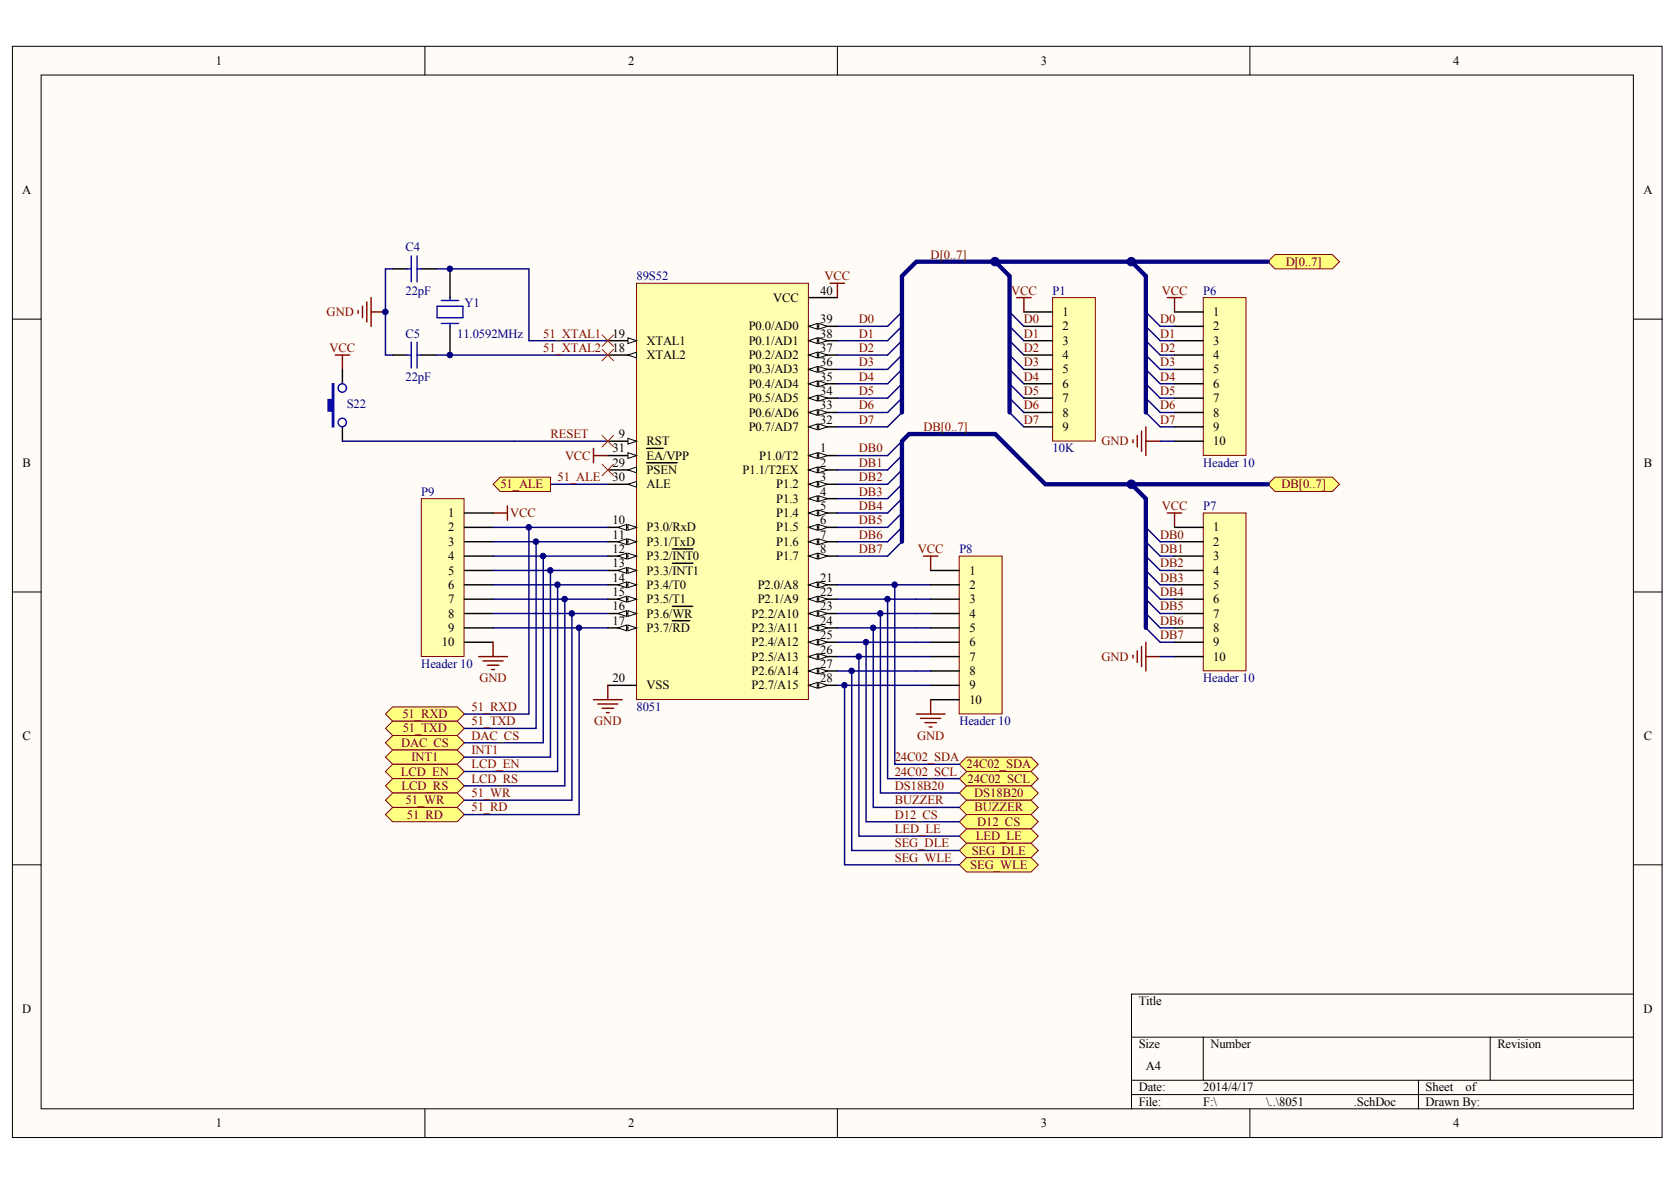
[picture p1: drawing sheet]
<svg xmlns="http://www.w3.org/2000/svg" width="296mm" height="209mm" viewBox="0 0 296 209" stroke-linecap="round" stroke-linejoin="round" font-family="sans-serif">
<defs><g id="words">
<g font-size="2.2">
<text x="38.1" y="11.4">1</text>
<text x="110.8" y="11.4">2</text>
<text x="183.6" y="11.4">3</text>
<text x="256.3" y="11.4">4</text>
<text x="3.9" y="34.2">A</text>
<text x="289.9" y="34.2">A</text>
<text x="136.4" y="53.2">VCC</text>
<text x="144.7" y="51.9">40</text>
<text x="108" y="59.5">19</text>
<text x="132.1" y="58.3">P0.0/AD0</text>
<text x="144.7" y="59.5">38</text>
<text x="144.7" y="57">39</text>
<text x="187.4" y="55.7">1</text>
<text x="187.4" y="58.3">2</text>
<text x="214" y="55.7">1</text>
<text x="214" y="58.3">2</text>
<text x="108" y="62.1">18</text>
<text x="114" y="63.3">XTAL2</text>
<text x="114" y="60.8">XTAL1</text>
<text x="132.1" y="65.9">P0.3/AD3</text>
<text x="132.1" y="63.3">P0.2/AD2</text>
<text x="132.1" y="60.8">P0.1/AD1</text>
<text x="144.7" y="64.6">36</text>
<text x="144.7" y="62.1">37</text>
<text x="187.4" y="60.8">3</text>
<text x="187.4" y="63.3">4</text>
<text x="187.4" y="65.9">5</text>
<text x="214" y="60.8">3</text>
<text x="214" y="63.3">4</text>
<text x="214" y="65.9">5</text>
<text x="132.1" y="70.9">P0.5/AD5</text>
<text x="132.1" y="68.4">P0.4/AD4</text>
<text x="144.7" y="69.7">34</text>
<text x="144.7" y="67.1">35</text>
<text x="187.4" y="68.4">6</text>
<text x="187.4" y="70.9">7</text>
<text x="214" y="68.4">6</text>
<text x="214" y="70.9">7</text>
<text x="109.2" y="77.3">9</text>
<text x="132.1" y="76">P0.7/AD7</text>
<text x="132.1" y="73.5">P0.6/AD6</text>
<text x="144.7" y="74.7">32</text>
<text x="144.7" y="72.2">33</text>
<text x="187.4" y="73.5">8</text>
<text x="187.4" y="76">9</text>
<text x="214" y="73.5">8</text>
<text x="214" y="76">9</text>
<text x="4" y="82.3">B</text>
<text x="108" y="82.3">29</text>
<text x="108" y="79.8">31</text>
<text x="114" y="78.5">RST</text>
<text x="114" y="83.6">PSEN</text>
<text x="114" y="81.1">EA/VPP</text>
<text x="131" y="83.6">P1.1/T2EX</text>
<text x="133.9" y="81.1">P1.0/T2</text>
<text x="144.7" y="79.8">1</text>
<text x="144.7" y="82.3">2</text>
<text x="214" y="78.5">10</text>
<text x="290" y="82.3">B</text>
<text x="108" y="84.9">30</text>
<text x="114" y="86.1">ALE</text>
<text x="136.9" y="86.1">P1.2</text>
<text x="136.9" y="88.7">P1.3</text>
<text x="144.7" y="84.9">3</text>
<text x="144.7" y="87.4">4</text>
<text x="144.7" y="89.9">5</text>
<text x="79" y="91.2">1</text>
<text x="79" y="93.7">2</text>
<text x="108" y="92.5">10</text>
<text x="108" y="95">11</text>
<text x="114" y="93.7">P3.0/RxD</text>
<text x="136.9" y="91.2">P1.4</text>
<text x="136.9" y="93.7">P1.5</text>
<text x="144.7" y="92.5">6</text>
<text x="144.7" y="95">7</text>
<text x="214" y="93.7">1</text>
<text x="79" y="96.3">3</text>
<text x="79" y="98.8">4</text>
<text x="79" y="101.3">5</text>
<text x="108" y="97.5">12</text>
<text x="108" y="100.1">13</text>
<text x="114" y="96.3">P3.1/TxD</text>
<text x="114" y="98.8">P3.2/INT0</text>
<text x="114" y="101.3">P3.3/INT1</text>
<text x="136.9" y="96.3">P1.6</text>
<text x="136.9" y="98.8">P1.7</text>
<text x="144.7" y="97.5">8</text>
<text x="171" y="101.3">1</text>
<text x="214" y="96.3">2</text>
<text x="214" y="98.8">3</text>
<text x="214" y="101.3">4</text>
<text x="79" y="103.9">6</text>
<text x="79" y="106.4">7</text>
<text x="108" y="102.6">14</text>
<text x="108" y="105.1">15</text>
<text x="108" y="107.7">16</text>
<text x="114" y="103.9">P3.4/T0</text>
<text x="114" y="106.4">P3.5/T1</text>
<text x="133.7" y="103.9">P2.0/A8</text>
<text x="133.7" y="106.4">P2.1/A9</text>
<text x="144.7" y="102.6">21</text>
<text x="144.7" y="105.1">22</text>
<text x="144.7" y="107.7">23</text>
<text x="171" y="103.9">2</text>
<text x="171" y="106.4">3</text>
<text x="214" y="103.9">5</text>
<text x="214" y="106.4">6</text>
<text x="79" y="108.9">8</text>
<text x="79" y="111.5">9</text>
<text x="108" y="110.2">17</text>
<text x="114" y="108.9">P3.6/WR</text>
<text x="114" y="111.5">P3.7/RD</text>
<text x="132.6" y="108.9">P2.2/A10</text>
<text x="132.6" y="111.5">P2.3/A11</text>
<text x="144.7" y="110.2">24</text>
<text x="144.7" y="112.7">25</text>
<text x="171" y="108.9">4</text>
<text x="171" y="111.5">5</text>
<text x="214" y="108.9">7</text>
<text x="214" y="111.5">8</text>
<text x="77.9" y="114">10</text>
<text x="132.6" y="114">P2.4/A12</text>
<text x="132.6" y="116.5">P2.5/A13</text>
<text x="132.6" y="119.1">P2.6/A14</text>
<text x="144.7" y="115.3">26</text>
<text x="144.7" y="117.8">27</text>
<text x="171" y="114">6</text>
<text x="171" y="116.5">7</text>
<text x="171" y="119.1">8</text>
<text x="214" y="114">9</text>
<text x="214" y="116.5">10</text>
<text x="108" y="120.3">20</text>
<text x="114" y="121.6">VSS</text>
<text x="132.6" y="121.6">P2.7/A15</text>
<text x="144.7" y="120.3">28</text>
<text x="171" y="121.6">9</text>
<text x="171" y="124.1">10</text>
<text x="4" y="130.5">C</text>
<text x="290" y="130.5">C</text>
<text x="3.9" y="178.6">D</text>
<text x="200.9" y="177.3">Title</text>
<text x="289.9" y="178.6">D</text>
<text x="200.9" y="184.9">Size</text>
<text x="213.5" y="184.9">Number</text>
<text x="264.1" y="184.9">Revision</text>
<text x="202.1" y="188.7">A4</text>
<text x="200.9" y="192.5">Date:</text>
<text x="200.9" y="195.1">File:</text>
<text x="212.2" y="192.5">2014/4/17</text>
<text x="212.2" y="195.1">F:\</text>
<text x="223.4" y="195.1">\..\8051</text>
<text x="238.8" y="195.1">.SchDoc</text>
<text x="251.5" y="192.5">Sheet</text>
<text x="251.5" y="195.1">Drawn By:</text>
<text x="258.5" y="192.5">of</text>
<text x="38.1" y="198.9">1</text>
<text x="110.8" y="198.9">2</text>
<text x="183.6" y="198.9">3</text>
<text x="256.3" y="198.9">4</text>
</g>
<g font-size="2.2" fill="#000080">
<text x="71.5" y="44.3">C4</text>
<text x="71.5" y="51.9">22pF</text>
<text x="112.3" y="49.4">89S52</text>
<text x="185.7" y="51.9">P1</text>
<text x="212.2" y="51.9">P6</text>
<text x="71.5" y="59.5">C5</text>
<text x="80.6" y="59.5">11.0592MHz</text>
<text x="81.9" y="54.2">Y1</text>
<text x="61.2" y="72">S22</text>
<text x="71.5" y="67.1">22pF</text>
<text x="185.7" y="79.8">10K</text>
<text x="212.2" y="82.3">Header 10</text>
<text x="74.3" y="87.4">P9</text>
<text x="212.2" y="89.9">P7</text>
<text x="169.2" y="97.5">P8</text>
<text x="74.3" y="117.8">Header 10</text>
<text x="112.3" y="125.4">8051</text>
<text x="212.2" y="120.3">Header 10</text>
<text x="169.2" y="127.9">Header 10</text>
</g>
<g font-size="2.2" fill="#800000">
<text x="164.2" y="45.6">D[0..7]</text>
<text x="226.8" y="46.9">D[0..7]</text>
<text x="145.5" y="49.4">VCC</text>
<text x="178.4" y="51.9">VCC</text>
<text x="204.9" y="51.9">VCC</text>
<text x="57.6" y="55.7">GND</text>
<text x="95.8" y="59.5">51_XTAL1</text>
<text x="151.5" y="59.5">D1</text>
<text x="151.5" y="57">D0</text>
<text x="180.6" y="59.5">D1</text>
<text x="180.6" y="57">D0</text>
<text x="204.6" y="59.5">D1</text>
<text x="204.6" y="57">D0</text>
<text x="58.1" y="62.1">VCC</text>
<text x="95.8" y="62.1">51_XTAL2</text>
<text x="151.5" y="64.6">D3</text>
<text x="151.5" y="62.1">D2</text>
<text x="180.6" y="64.6">D3</text>
<text x="180.6" y="62.1">D2</text>
<text x="204.6" y="64.6">D3</text>
<text x="204.6" y="62.1">D2</text>
<text x="151.5" y="69.7">D5</text>
<text x="151.5" y="67.1">D4</text>
<text x="180.6" y="69.7">D5</text>
<text x="180.6" y="67.1">D4</text>
<text x="204.6" y="69.7">D5</text>
<text x="204.6" y="67.1">D4</text>
<text x="97.1" y="77.3">RESET</text>
<text x="151.5" y="74.7">D7</text>
<text x="151.5" y="72.2">D6</text>
<text x="162.9" y="76">DB[0..7]</text>
<text x="180.6" y="74.7">D7</text>
<text x="180.6" y="72.2">D6</text>
<text x="204.6" y="74.7">D7</text>
<text x="204.6" y="72.2">D6</text>
<text x="99.7" y="81.1">VCC</text>
<text x="151.5" y="82.3">DB1</text>
<text x="151.5" y="79.8">DB0</text>
<text x="194.3" y="78.5">GND</text>
<text x="88.3" y="86.1">51_ALE</text>
<text x="98.4" y="84.9">51_ALE</text>
<text x="151.5" y="84.9">DB2</text>
<text x="151.5" y="87.4">DB3</text>
<text x="151.5" y="89.9">DB4</text>
<text x="204.9" y="89.9">VCC</text>
<text x="226.1" y="86.1">DB[0..7]</text>
<text x="90" y="91.2">VCC</text>
<text x="151.5" y="92.5">DB5</text>
<text x="151.5" y="95">DB6</text>
<text x="204.6" y="95">DB0</text>
<text x="151.5" y="97.5">DB7</text>
<text x="161.9" y="97.5">VCC</text>
<text x="204.6" y="97.5">DB1</text>
<text x="204.6" y="100.1">DB2</text>
<text x="204.6" y="102.6">DB3</text>
<text x="204.6" y="105.1">DB4</text>
<text x="204.6" y="107.7">DB5</text>
<text x="204.6" y="110.2">DB6</text>
<text x="204.6" y="112.7">DB7</text>
<text x="194.3" y="116.5">GND</text>
<text x="83.2" y="125.4">51_RXD</text>
<text x="84.6" y="120.3">GND</text>
<text x="70.7" y="131.7">DAC_CS</text>
<text x="71" y="126.7">51_RXD</text>
<text x="71.1" y="129.2">51_TXD</text>
<text x="83.2" y="127.9">51_TXD</text>
<text x="83.2" y="130.5">DAC_CS</text>
<text x="104.8" y="127.9">GND</text>
<text x="161.8" y="130.5">GND</text>
<text x="70.7" y="136.8">LCD_EN</text>
<text x="72.6" y="134.3">INT1</text>
<text x="83.2" y="133">INT1</text>
<text x="83.2" y="135.5">LCD_EN</text>
<text x="157.8" y="136.8">24C02_SCL</text>
<text x="157.8" y="134.3">24C02_SDA</text>
<text x="170.5" y="135.5">24C02_SDA</text>
<text x="70.8" y="139.3">LCD_RS</text>
<text x="71.5" y="141.9">51_WR</text>
<text x="83.2" y="138.1">LCD_RS</text>
<text x="83.2" y="140.6">51_WR</text>
<text x="83.2" y="143.1">51_RD</text>
<text x="157.8" y="139.3">DS18B20</text>
<text x="157.8" y="141.9">BUZZER</text>
<text x="170.7" y="138.1">24C02_SCL</text>
<text x="171.8" y="140.6">DS18B20</text>
<text x="171.9" y="143.1">BUZZER</text>
<text x="71.8" y="144.4">51_RD</text>
<text x="157.8" y="144.4">D12_CS</text>
<text x="157.8" y="146.9">LED_LE</text>
<text x="157.8" y="149.5">SEG_DLE</text>
<text x="172.1" y="148.2">LED_LE</text>
<text x="172.4" y="145.7">D12_CS</text>
<text x="157.8" y="152">SEG_WLE</text>
<text x="171.1" y="153.3">SEG_WLE</text>
<text x="171.4" y="150.7">SEG_DLE</text>
</g>
</g></defs>
<g fill="#fffcf8" stroke="#000" stroke-width=".18">
<path d="M2.2 8.2h291v192.4h-291z"/>
<path d="M7.3 13.2h280.8v182.4h-280.8z"/>
</g>
<g fill="none" stroke="#000" stroke-width=".18">
<path d="M74.9 8.2v5M147.7 8.2v5M220.5 8.2v5M2.2 56.3h5.1M288.2 56.3h5M2.2 104.4h5.1M288.2 104.4h5M2.2 152.5h5.1M288.2 152.5h5M288.2 175.3h-88.6v20.3M74.9 195.6v5.1M147.7 195.6v5.1"/>
<path d="M199.6 182.9h88.6M199.6 190.5h88.6M199.6 193.1h88.6M212.2 182.9v7.6M220.5 195.6v5.1M250.2 190.5v5.1M262.9 182.9v7.6"/>
</g>
<path d="M112.3 50h30.3v73.4h-30.3z" fill="#ffffb0" stroke="#800000" stroke-width=".18"/>
<path d="M142.6 80.4h5.1" fill="none" stroke="#000" stroke-width=".25"/>
<g fill="#fffcf8" stroke="#000" stroke-width=".18">
<path d="M142.6 80.4l1.6-.5v1z"/>
<path d="M144.4 79.9l1.5 .5-1.5 .5z"/>
</g>
<path d="M142.6 82.9h5.1" fill="none" stroke="#000" stroke-width=".25"/>
<g fill="#fffcf8" stroke="#000" stroke-width=".18">
<path d="M142.6 82.9l1.6-.5v1z"/>
<path d="M144.4 82.4l1.5 .5-1.5 .5z"/>
</g>
<path d="M142.6 85.4h5.1" fill="none" stroke="#000" stroke-width=".25"/>
<g fill="#fffcf8" stroke="#000" stroke-width=".18">
<path d="M142.6 85.4l1.6-.5v1z"/>
<path d="M144.4 84.9l1.5 .5-1.5 .5z"/>
</g>
<path d="M142.6 88h5.1" fill="none" stroke="#000" stroke-width=".25"/>
<g fill="#fffcf8" stroke="#000" stroke-width=".18">
<path d="M142.6 88l1.6-.6v1.1z"/>
<path d="M144.4 87.4l1.5 .6-1.5 .5z"/>
</g>
<path d="M142.6 90.5h5.1" fill="none" stroke="#000" stroke-width=".25"/>
<g fill="#fffcf8" stroke="#000" stroke-width=".18">
<path d="M142.6 90.5l1.6-.5v1z"/>
<path d="M144.4 90l1.5 .5-1.5 .5z"/>
</g>
<path d="M142.6 93h5.1" fill="none" stroke="#000" stroke-width=".25"/>
<g fill="#fffcf8" stroke="#000" stroke-width=".18">
<path d="M142.6 93l1.6-.5v1z"/>
<path d="M144.4 92.5l1.5 .5-1.5 .5z"/>
</g>
<path d="M142.6 95.6h5.1" fill="none" stroke="#000" stroke-width=".25"/>
<g fill="#fffcf8" stroke="#000" stroke-width=".18">
<path d="M142.6 95.6l1.6-.6v1.1z"/>
<path d="M144.4 95l1.5 .6-1.5 .5z"/>
</g>
<path d="M142.6 98.1h5.1" fill="none" stroke="#000" stroke-width=".25"/>
<g fill="#fffcf8" stroke="#000" stroke-width=".18">
<path d="M142.6 98.1l1.6-.5v1z"/>
<path d="M144.4 97.6l1.5 .5-1.5 .5z"/>
</g>
<path d="M107.2 77.8h5.1" fill="none" stroke="#000" stroke-width=".25"/>
<path d="M110.8 77.3l1.5 .5-1.5 .5z" fill="#fffcf8" stroke="#000" stroke-width=".18"/>
<path d="M107.2 93h5.1" fill="none" stroke="#000" stroke-width=".25"/>
<g fill="#fffcf8" stroke="#000" stroke-width=".18">
<path d="M110.8 92.5l1.5 .5-1.5 .5z"/>
<path d="M109 93l1.5-.5v1z"/>
</g>
<path d="M107.2 95.6h5.1" fill="none" stroke="#000" stroke-width=".25"/>
<g fill="#fffcf8" stroke="#000" stroke-width=".18">
<path d="M110.8 95l1.5 .6-1.5 .5z"/>
<path d="M109 95.6l1.5-.6v1.1z"/>
</g>
<path d="M107.2 98.1h5.1" fill="none" stroke="#000" stroke-width=".25"/>
<g fill="#fffcf8" stroke="#000" stroke-width=".18">
<path d="M110.8 97.6l1.5 .5-1.5 .5z"/>
<path d="M109 98.1l1.5-.5v1z"/>
</g>
<path d="M118.6 96.8h3.6M107.2 100.6h5.1" fill="none" stroke="#000" stroke-width=".25"/>
<g fill="#fffcf8" stroke="#000" stroke-width=".18">
<path d="M110.8 100.1l1.5 .5-1.5 .5z"/>
<path d="M109 100.6l1.5-.5v1z"/>
</g>
<path d="M118.6 99.4h3.6M107.2 103.2h5.1" fill="none" stroke="#000" stroke-width=".25"/>
<g fill="#fffcf8" stroke="#000" stroke-width=".18">
<path d="M110.8 102.6l1.5 .6-1.5 .5z"/>
<path d="M109 103.2l1.5-.6v1.1z"/>
</g>
<path d="M107.2 105.7h5.1" fill="none" stroke="#000" stroke-width=".25"/>
<g fill="#fffcf8" stroke="#000" stroke-width=".18">
<path d="M110.8 105.2l1.5 .5-1.5 .5z"/>
<path d="M109 105.7l1.5-.5v1z"/>
</g>
<path d="M107.2 108.2h5.1" fill="none" stroke="#000" stroke-width=".25"/>
<g fill="#fffcf8" stroke="#000" stroke-width=".18">
<path d="M110.8 107.7l1.5 .5-1.5 .5z"/>
<path d="M109 108.2l1.5-.5v1z"/>
</g>
<path d="M107.2 110.8h5.1M118.6 107h3.6" fill="none" stroke="#000" stroke-width=".25"/>
<g fill="#fffcf8" stroke="#000" stroke-width=".18">
<path d="M110.8 110.2l1.5 .6-1.5 .5z"/>
<path d="M109 110.8l1.5-.6v1.1z"/>
</g>
<path d="M107.2 62.6h5.1M118.6 109.5h3.1" fill="none" stroke="#000" stroke-width=".25"/>
<path d="M110.8 62.6l1.5-.5v1z" fill="#fffcf8" stroke="#000" stroke-width=".18"/>
<path d="M107.2 60.1h5.1" fill="none" stroke="#000" stroke-width=".25"/>
<path d="M110.8 59.6l1.5 .5-1.5 .5z" fill="#fffcf8" stroke="#000" stroke-width=".18"/>
<path d="M142.6 103.2h5.1M107.2 120.9h5.1" fill="none" stroke="#000" stroke-width=".25"/>
<g fill="#fffcf8" stroke="#000" stroke-width=".18">
<path d="M142.6 103.2l1.6-.6v1.1z"/>
<path d="M144.4 102.6l1.5 .6-1.5 .5z"/>
</g>
<path d="M142.6 105.7h5.1" fill="none" stroke="#000" stroke-width=".25"/>
<g fill="#fffcf8" stroke="#000" stroke-width=".18">
<path d="M142.6 105.7l1.6-.5v1z"/>
<path d="M144.4 105.2l1.5 .5-1.5 .5z"/>
</g>
<path d="M142.6 108.2h5.1" fill="none" stroke="#000" stroke-width=".25"/>
<g fill="#fffcf8" stroke="#000" stroke-width=".18">
<path d="M142.6 108.2l1.6-.5v1z"/>
<path d="M144.4 107.7l1.5 .5-1.5 .5z"/>
</g>
<path d="M142.6 110.8h5.1" fill="none" stroke="#000" stroke-width=".25"/>
<g fill="#fffcf8" stroke="#000" stroke-width=".18">
<path d="M142.6 110.8l1.6-.6v1.1z"/>
<path d="M144.4 110.2l1.5 .6-1.5 .5z"/>
</g>
<path d="M142.6 113.3h5.1" fill="none" stroke="#000" stroke-width=".25"/>
<g fill="#fffcf8" stroke="#000" stroke-width=".18">
<path d="M142.6 113.3l1.6-.5v1z"/>
<path d="M144.4 112.8l1.5 .5-1.5 .5z"/>
</g>
<path d="M142.6 115.8h5.1" fill="none" stroke="#000" stroke-width=".25"/>
<g fill="#fffcf8" stroke="#000" stroke-width=".18">
<path d="M142.6 115.8l1.6-.5v1z"/>
<path d="M144.4 115.3l1.5 .5-1.5 .5z"/>
</g>
<path d="M142.6 118.4h5.1" fill="none" stroke="#000" stroke-width=".25"/>
<g fill="#fffcf8" stroke="#000" stroke-width=".18">
<path d="M142.6 118.4l1.6-.6v1.1z"/>
<path d="M144.4 117.8l1.5 .6-1.5 .5z"/>
</g>
<path d="M142.6 120.9h5.1" fill="none" stroke="#000" stroke-width=".25"/>
<g fill="#fffcf8" stroke="#000" stroke-width=".18">
<path d="M142.6 120.9l1.6-.5v1z"/>
<path d="M144.4 120.4l1.5 .5-1.5 .5z"/>
</g>
<path d="M107.2 82.9h5.1" fill="none" stroke="#000" stroke-width=".25"/>
<path d="M110.8 82.9l1.5-.5v1z" fill="#fffcf8" stroke="#000" stroke-width=".18"/>
<path d="M107.2 85.4h5.1M114 81.6h5.4" fill="none" stroke="#000" stroke-width=".25"/>
<path d="M110.8 85.4l1.5-.5v1z" fill="#fffcf8" stroke="#000" stroke-width=".18"/>
<path d="M107.2 80.4h5.1" fill="none" stroke="#000" stroke-width=".25"/>
<path d="M110.8 79.9l1.5 .5-1.5 .5z" fill="#fffcf8" stroke="#000" stroke-width=".18"/>
<path d="M114 79.1h3M142.6 75.3h5.1" fill="none" stroke="#000" stroke-width=".25"/>
<g fill="#fffcf8" stroke="#000" stroke-width=".18">
<path d="M142.6 75.3l1.6-.5v1z"/>
<path d="M144.4 74.8l1.5 .5-1.5 .5z"/>
</g>
<path d="M142.6 72.8h5.1" fill="none" stroke="#000" stroke-width=".25"/>
<g fill="#fffcf8" stroke="#000" stroke-width=".18">
<path d="M142.6 72.8l1.6-.5v1z"/>
<path d="M144.4 72.3l1.5 .5-1.5 .5z"/>
</g>
<path d="M142.6 70.2h5.1" fill="none" stroke="#000" stroke-width=".25"/>
<g fill="#fffcf8" stroke="#000" stroke-width=".18">
<path d="M142.6 70.2l1.6-.5v1z"/>
<path d="M144.4 69.7l1.5 .5-1.5 .5z"/>
</g>
<path d="M142.6 67.7h5.1" fill="none" stroke="#000" stroke-width=".25"/>
<g fill="#fffcf8" stroke="#000" stroke-width=".18">
<path d="M142.6 67.7l1.6-.5v1z"/>
<path d="M144.4 67.2l1.5 .5-1.5 .5z"/>
</g>
<path d="M142.6 65.2h5.1" fill="none" stroke="#000" stroke-width=".25"/>
<g fill="#fffcf8" stroke="#000" stroke-width=".18">
<path d="M142.6 65.2l1.6-.5v1z"/>
<path d="M144.4 64.7l1.5 .5-1.5 .5z"/>
</g>
<path d="M142.6 62.6h5.1" fill="none" stroke="#000" stroke-width=".25"/>
<g fill="#fffcf8" stroke="#000" stroke-width=".18">
<path d="M142.6 62.6l1.6-.5v1z"/>
<path d="M144.4 62.1l1.5 .5-1.5 .5z"/>
</g>
<path d="M142.6 60.1h5.1" fill="none" stroke="#000" stroke-width=".25"/>
<g fill="#fffcf8" stroke="#000" stroke-width=".18">
<path d="M142.6 60.1l1.6-.5v1z"/>
<path d="M144.4 59.6l1.5 .5-1.5 .5z"/>
</g>
<path d="M142.6 57.6h5.1" fill="none" stroke="#000" stroke-width=".25"/>
<g fill="#fffcf8" stroke="#000" stroke-width=".18">
<path d="M142.6 57.6l1.6-.5v1z"/>
<path d="M144.4 57.1l1.5 .5-1.5 .5z"/>
</g>
<path d="M142.6 52.5h5.1" fill="none" stroke="#000" stroke-width=".25"/>
<path d="M147.7 80.4h8.9M147.7 103.2h16.5M147.7 105.7h13.9M147.7 108.2h13.9M147.7 110.8h13.9M147.7 113.3h13.9M147.7 115.8h13.9M147.7 118.4h13.9M147.7 120.9h13.9" fill="none" stroke="#000080" stroke-width=".25"/>
<path d="M185.7 52.5h7.5v25.3h-7.5z" fill="#ffffb0" stroke="#800000" stroke-width=".18"/>
<g fill="none" stroke="#000" stroke-width=".25">
<path d="M69.3 47.4h2.5M74.3 47.4h2.5M79.4 47.4v5.1M79.4 57.6v5M180.6 55h5.1M180.6 57.6h5.1M60.4 65.2v2.5M60.4 75.3v2.5M69.3 62.6h2.5M74.3 62.6h2.5M180.6 60.1h5.1M180.6 62.6h5.1"/>
<path d="M180.6 65.2h5.1M180.6 67.7h5.1M180.6 70.2h5.1M180.6 72.8h5.1M180.6 75.3h5.1"/>
</g>
<g fill="none" stroke="#800000" stroke-width=".25">
<path d="M63.2 54.8v.5M63.9 54v2M64.7 53.3v3.5M65.5 52.5v5.1M65.5 55h2.5M146.4 50h2.6M147.7 50v2.5M205.9 52.5h2.5M207.2 52.5v2.5M59.1 62.6h2.6M60.4 62.6v2.6M104.7 79.1v2.5"/>
<path d="M87 90.5h2.5M89.5 89.2v2.6M104.7 80.4h2.5M162.9 98.1h2.5M164.2 98.1v2.5M205.9 90.5h2.5M207.2 90.5v2.5M104.7 123.4h5M105.4 124.2h3.6M106.2 124.9h2M107 125.7h.5M107.2 120.9v2.5"/>
</g>
<g fill="none" stroke="#000080" stroke-width=".25">
<path d="M69.3 47.4h-1.3v15.2h1.3M76.8 47.4h16.5v12.7h13.9M204.6 57.6h2.6M60.4 77.8h30.4M76.8 62.6h30.4M204.6 62.6h2.6M204.6 60.1h2.6M204.6 65.2h2.6M204.6 67.7h2.6M204.6 70.2h2.6M204.6 72.8h2.6M204.6 75.3h2.6"/>
<path d="M97.1 85.4h10.1M204.6 98.1h2.6M204.6 103.2h2.6M204.6 105.7h2.6M204.6 108.2h2.6M204.6 110.8h2.6M204.6 113.3h2.6"/>
</g>
<path d="M106.2 81.9l2 2M108.2 81.9l-2 2" fill="none" stroke="#f00" stroke-width=".18"/>
<g fill="none" stroke="#00f" stroke-width=".25">
<path d="M71.8 47.4h.7M72.5 45.1v4.6M73.6 47.4h.7M73.6 45.1v4.6M77.1 54h4.6v2h-4.6zM77.9 53h3M77.9 57.1h3M79.4 52.5v.5M79.4 57.1v.5M71.8 62.6h.7M72.5 60.3v4.6M73.6 60.3v4.6"/>
<path d="M73.6 62.6h.7"/>
<circle cx="60.4" cy="74.5" r=".74"/>
<circle cx="60.4" cy="68.4" r=".74"/>
</g>
<path d="M58.6 67.7h.3v7.6h-.3v-2.8h-.7v-2h.7z" fill-rule="evenodd" fill="#00f" stroke="#00f" stroke-width=".25"/>
<path d="M212.2 52.5h7.6v27.8h-7.6z" fill="#ffffb0" stroke="#800000" stroke-width=".18"/>
<path d="M207.2 55h5M207.2 57.6h5M207.2 60.1h5M207.2 62.6h5M207.2 65.2h5M207.2 67.7h5M207.2 70.2h5M207.2 72.8h5M207.2 75.3h5M207.2 77.8h5" fill="none" stroke="#000" stroke-width=".25"/>
<path d="M212.2 90.5h7.6v27.8h-7.6z" fill="#ffffb0" stroke="#800000" stroke-width=".18"/>
<path d="M207.2 93h5M207.2 95.6h5M207.2 98.1h5M207.2 100.6h5M207.2 103.2h5M207.2 105.7h5M207.2 108.2h5M207.2 110.8h5M207.2 113.3h5M207.2 115.8h5" fill="none" stroke="#000" stroke-width=".25"/>
<path d="M169.2 98.1h7.6v27.8h-7.6z" fill="#ffffb0" stroke="#800000" stroke-width=".18"/>
<path d="M164.2 100.6h5M164.2 103.2h5M164.2 105.7h5M164.2 108.2h5M164.2 110.8h5M164.2 113.3h5M164.2 115.8h5M164.2 118.4h5M164.2 120.9h5M164.2 123.4h5" fill="none" stroke="#000" stroke-width=".25"/>
<path d="M74.3 88h7.6v27.8h-7.6z" fill="#ffffb0" stroke="#800000" stroke-width=".18"/>
<path d="M81.9 90.5h5.1M81.9 93h5.1M81.9 95.6h5.1M81.9 98.1h5.1M81.9 100.6h5.1M81.9 103.2h5.1M81.9 105.7h5.1M81.9 108.2h5.1M81.9 110.8h5.1M81.9 113.3h5.1" fill="none" stroke="#000" stroke-width=".25"/>
<g fill="none" stroke="#800000" stroke-width=".25">
<path d="M199.8 77.6v.5M200.6 76.8v2M201.4 76.1v3.5M202.1 75.3v5.1M202.1 77.8h2.5M84.4 115.8h5.1M85.2 116.6h3.5M86 117.3h2M86.7 118.1h.5M87 113.3v2.5M199.8 115.6v.5M200.6 114.8v2"/>
<path d="M201.4 114v3.6M202.1 113.3v5.1M202.1 115.8h2.5M161.6 126h5.1M162.4 126.7h3.5M163.1 127.5h2.1M163.9 128.2h.5M164.2 123.4v2.6"/>
</g>
<g fill="#ffff80" stroke="#800000" stroke-width=".18">
<path d="M88.2 84.2h8.9v2.5h-8.9l-1.2-1.3z" fill-rule="evenodd"/>
<path d="M224.9 44.9h10.1l1.3 1.3-1.3 1.2h-10.1l-1.3-1.2z" fill-rule="evenodd"/>
</g>
<path d="M179.3 52.5h2.6M180.6 52.5v2.5" fill="none" stroke="#800000" stroke-width=".25"/>
<g fill="#ffff80" stroke="#800000" stroke-width=".18">
<path d="M224.9 84.2h10.1l1.3 1.2-1.3 1.3h-10.1l-1.3-1.3z" fill-rule="evenodd"/>
<path d="M170.5 133.5h11.4l1.2 1.3-1.2 1.3h-11.4l-1.3-1.3z" fill-rule="evenodd"/>
<path d="M170.5 136.1h11.4l1.2 1.2-1.2 1.3h-11.4l-1.3-1.3z" fill-rule="evenodd"/>
<path d="M170.5 138.6h11.4l1.2 1.3-1.2 1.2h-11.4l-1.3-1.2z" fill-rule="evenodd"/>
<path d="M170.5 141.1h11.4l1.2 1.3-1.2 1.3h-11.4l-1.3-1.3z" fill-rule="evenodd"/>
<path d="M170.5 143.7h11.4l1.2 1.2-1.2 1.3h-11.4l-1.3-1.3z" fill-rule="evenodd"/>
<path d="M170.5 146.2h11.4l1.2 1.3-1.2 1.2h-11.4l-1.3-1.2z" fill-rule="evenodd"/>
<path d="M170.5 148.7h11.4l1.2 1.3-1.2 1.3h-11.4l-1.3-1.3z" fill-rule="evenodd"/>
<path d="M170.5 151.3h11.4l1.2 1.2-1.2 1.3h-11.4l-1.3-1.3z" fill-rule="evenodd"/>
</g>
<g fill="none" stroke="#000080" stroke-width=".25">
<path d="M159.1 57.6l-2.5 2.5h-8.9M159.1 55l-2.5 2.6h-8.9M178.1 55l2.5 2.6M178.1 57.6l2.5 2.5M202.1 55l2.5 2.6M202.1 57.6l2.5 2.5M90.8 77.8h16.4M159.1 72.8l-2.5 2.5h-8.9M159.1 70.2l-2.5 2.6h-8.9M159.1 67.7l-2.5 2.5h-8.9M159.1 65.2l-2.5 2.5h-8.9M159.1 62.6l-2.5 2.6h-8.9"/>
<path d="M159.1 60.1l-2.5 2.5h-8.9M159.1 77.8l-2.5 2.6M178.1 60.1l2.5 2.5M178.1 62.6l2.5 2.6M178.1 65.2l2.5 2.5M178.1 67.7l2.5 2.5M178.1 70.2l2.5 2.6M178.1 72.8l2.5 2.5M202.1 60.1l2.5 2.5M202.1 62.6l2.5 2.6M202.1 65.2l2.5 2.5M202.1 67.7l2.5 2.5"/>
<path d="M202.1 70.2l2.5 2.6M202.1 72.8l2.5 2.5M87 93h20.2M87 95.6h20.2M87 98.1h20.2M159.1 80.4l-2.5 2.5h-8.9M159.1 82.9l-2.5 2.5h-8.9M159.1 85.4l-2.5 2.6h-8.9M159.1 88l-2.5 2.5h-8.9M159.1 90.5l-2.5 2.5h-8.9M159.1 93l-2.5 2.6h-8.9M159.1 95.6l-2.5 2.5h-8.9"/>
<path d="M202.1 93l2.5 2.6M202.1 95.6l2.5 2.5M202.1 98.1l2.5 2.5M87 105.7h20.2M87 108.2h20.2M87 110.8h20.2M87 100.6h20.2M87 103.2h20.2M161.6 105.7h2.6M161.6 108.2h2.6M161.6 110.8h2.6M161.6 113.3h2.6"/>
<path d="M161.6 115.8h2.6M161.6 118.4h2.6M202.1 100.6l2.5 2.6M202.1 103.2l2.5 2.5M202.1 105.7l2.5 2.5M202.1 108.2l2.5 2.6M202.1 110.8l2.5 2.5M161.6 120.9h2.6"/>
</g>
<path d="M175.5 46.2h24.1l2.5 2.5v24.1M199.6 46.2h24M159.1 72.8v-24.1l2.5-2.5h13.9l2.6 2.5v24.1M159.1 95.6v-17.8l1.3-1.2h15.1l8.9 8.8h15.2l2.5 2.6v22.8M199.6 85.4h24" fill="none" stroke="#000080" stroke-width=".76"/>
<g fill="#ffff80" stroke="#800000" stroke-width=".18">
<path d="M69.3 124.7h11.3l1.3 1.3-1.3 1.2h-11.3l-1.3-1.2z" fill-rule="evenodd"/>
<path d="M69.3 127.2h11.3l1.3 1.3-1.3 1.3h-11.3l-1.3-1.3z" fill-rule="evenodd"/>
<path d="M69.3 129.8h11.3l1.3 1.2-1.3 1.3h-11.3l-1.3-1.3z" fill-rule="evenodd"/>
<path d="M69.3 132.3h11.3l1.3 1.2-1.3 1.3h-11.3l-1.3-1.3z" fill-rule="evenodd"/>
<path d="M69.3 134.8h11.3l1.3 1.3-1.3 1.2h-11.3l-1.3-1.2z" fill-rule="evenodd"/>
<path d="M69.3 137.3h11.3l1.3 1.3-1.3 1.3h-11.3l-1.3-1.3z" fill-rule="evenodd"/>
<path d="M69.3 139.9h11.3l1.3 1.2-1.3 1.3h-11.3l-1.3-1.3z" fill-rule="evenodd"/>
<path d="M69.3 142.4h11.3l1.3 1.3-1.3 1.2h-11.3l-1.3-1.2z" fill-rule="evenodd"/>
</g>
<g fill="none" stroke="#000080" stroke-width=".25">
<path d="M204.6 77.8h2.6M93.3 93v33h-11.4M94.6 95.6v32.9h-12.7M95.8 98.1v32.9h-13.9M204.6 95.6h2.6M97.1 100.6v32.9h-15.2M98.4 103.2v32.9h-16.5M99.6 105.7v32.9h-17.7M100.9 108.2v32.9h-19M102.2 110.8v32.9h-20.3M150.2 118.4v31.6h19M151.5 115.8v31.7h17.7"/>
<path d="M152.8 113.3v31.6h16.4M154 110.8v31.6h15.2M155.3 108.2v31.7h13.9M156.6 105.7v31.6h12.6M157.8 103.2v31.6h11.4M204.6 115.8h2.6M204.6 100.6h2.6M149 120.9v31.6h20.2"/>
</g>
<path d="M106.2 59.1l2 2M108.2 59.1l-2 2M106.2 61.6l2 2M106.2 76.8l2 2M108.2 61.6l-2 2M108.2 76.8l-2 2" fill="none" stroke="#f00" stroke-width=".18"/>
<g fill="#000080" stroke="#000080" stroke-width=".18">
<circle cx="68" cy="55" r=".49"/>
<circle cx="79.3" cy="62.6" r=".49"/>
<circle cx="79.3" cy="47.4" r=".49"/>
<circle cx="93.3" cy="93" r=".49"/>
<circle cx="94.5" cy="95.5" r=".49"/>
<circle cx="95.8" cy="98.1" r=".49"/>
<circle cx="97.1" cy="100.6" r=".49"/>
<circle cx="98.3" cy="103.1" r=".49"/>
<circle cx="99.6" cy="105.7" r=".49"/>
<circle cx="100.9" cy="108.2" r=".49"/>
<circle cx="102.1" cy="110.7" r=".49"/>
<circle cx="148.9" cy="120.9" r=".49"/>
<circle cx="150.2" cy="118.3" r=".49"/>
<circle cx="151.5" cy="115.8" r=".49"/>
<circle cx="152.7" cy="113.3" r=".49"/>
<circle cx="154" cy="110.7" r=".49"/>
<circle cx="155.3" cy="108.2" r=".49"/>
<circle cx="156.5" cy="105.7" r=".49"/>
<circle cx="157.8" cy="103.1" r=".49"/>
<circle cx="175.5" cy="46.1" r=".75"/>
<circle cx="199.5" cy="85.4" r=".75"/>
<circle cx="199.5" cy="46.1" r=".75"/>
</g>
<use href="#words"/>
</svg>
